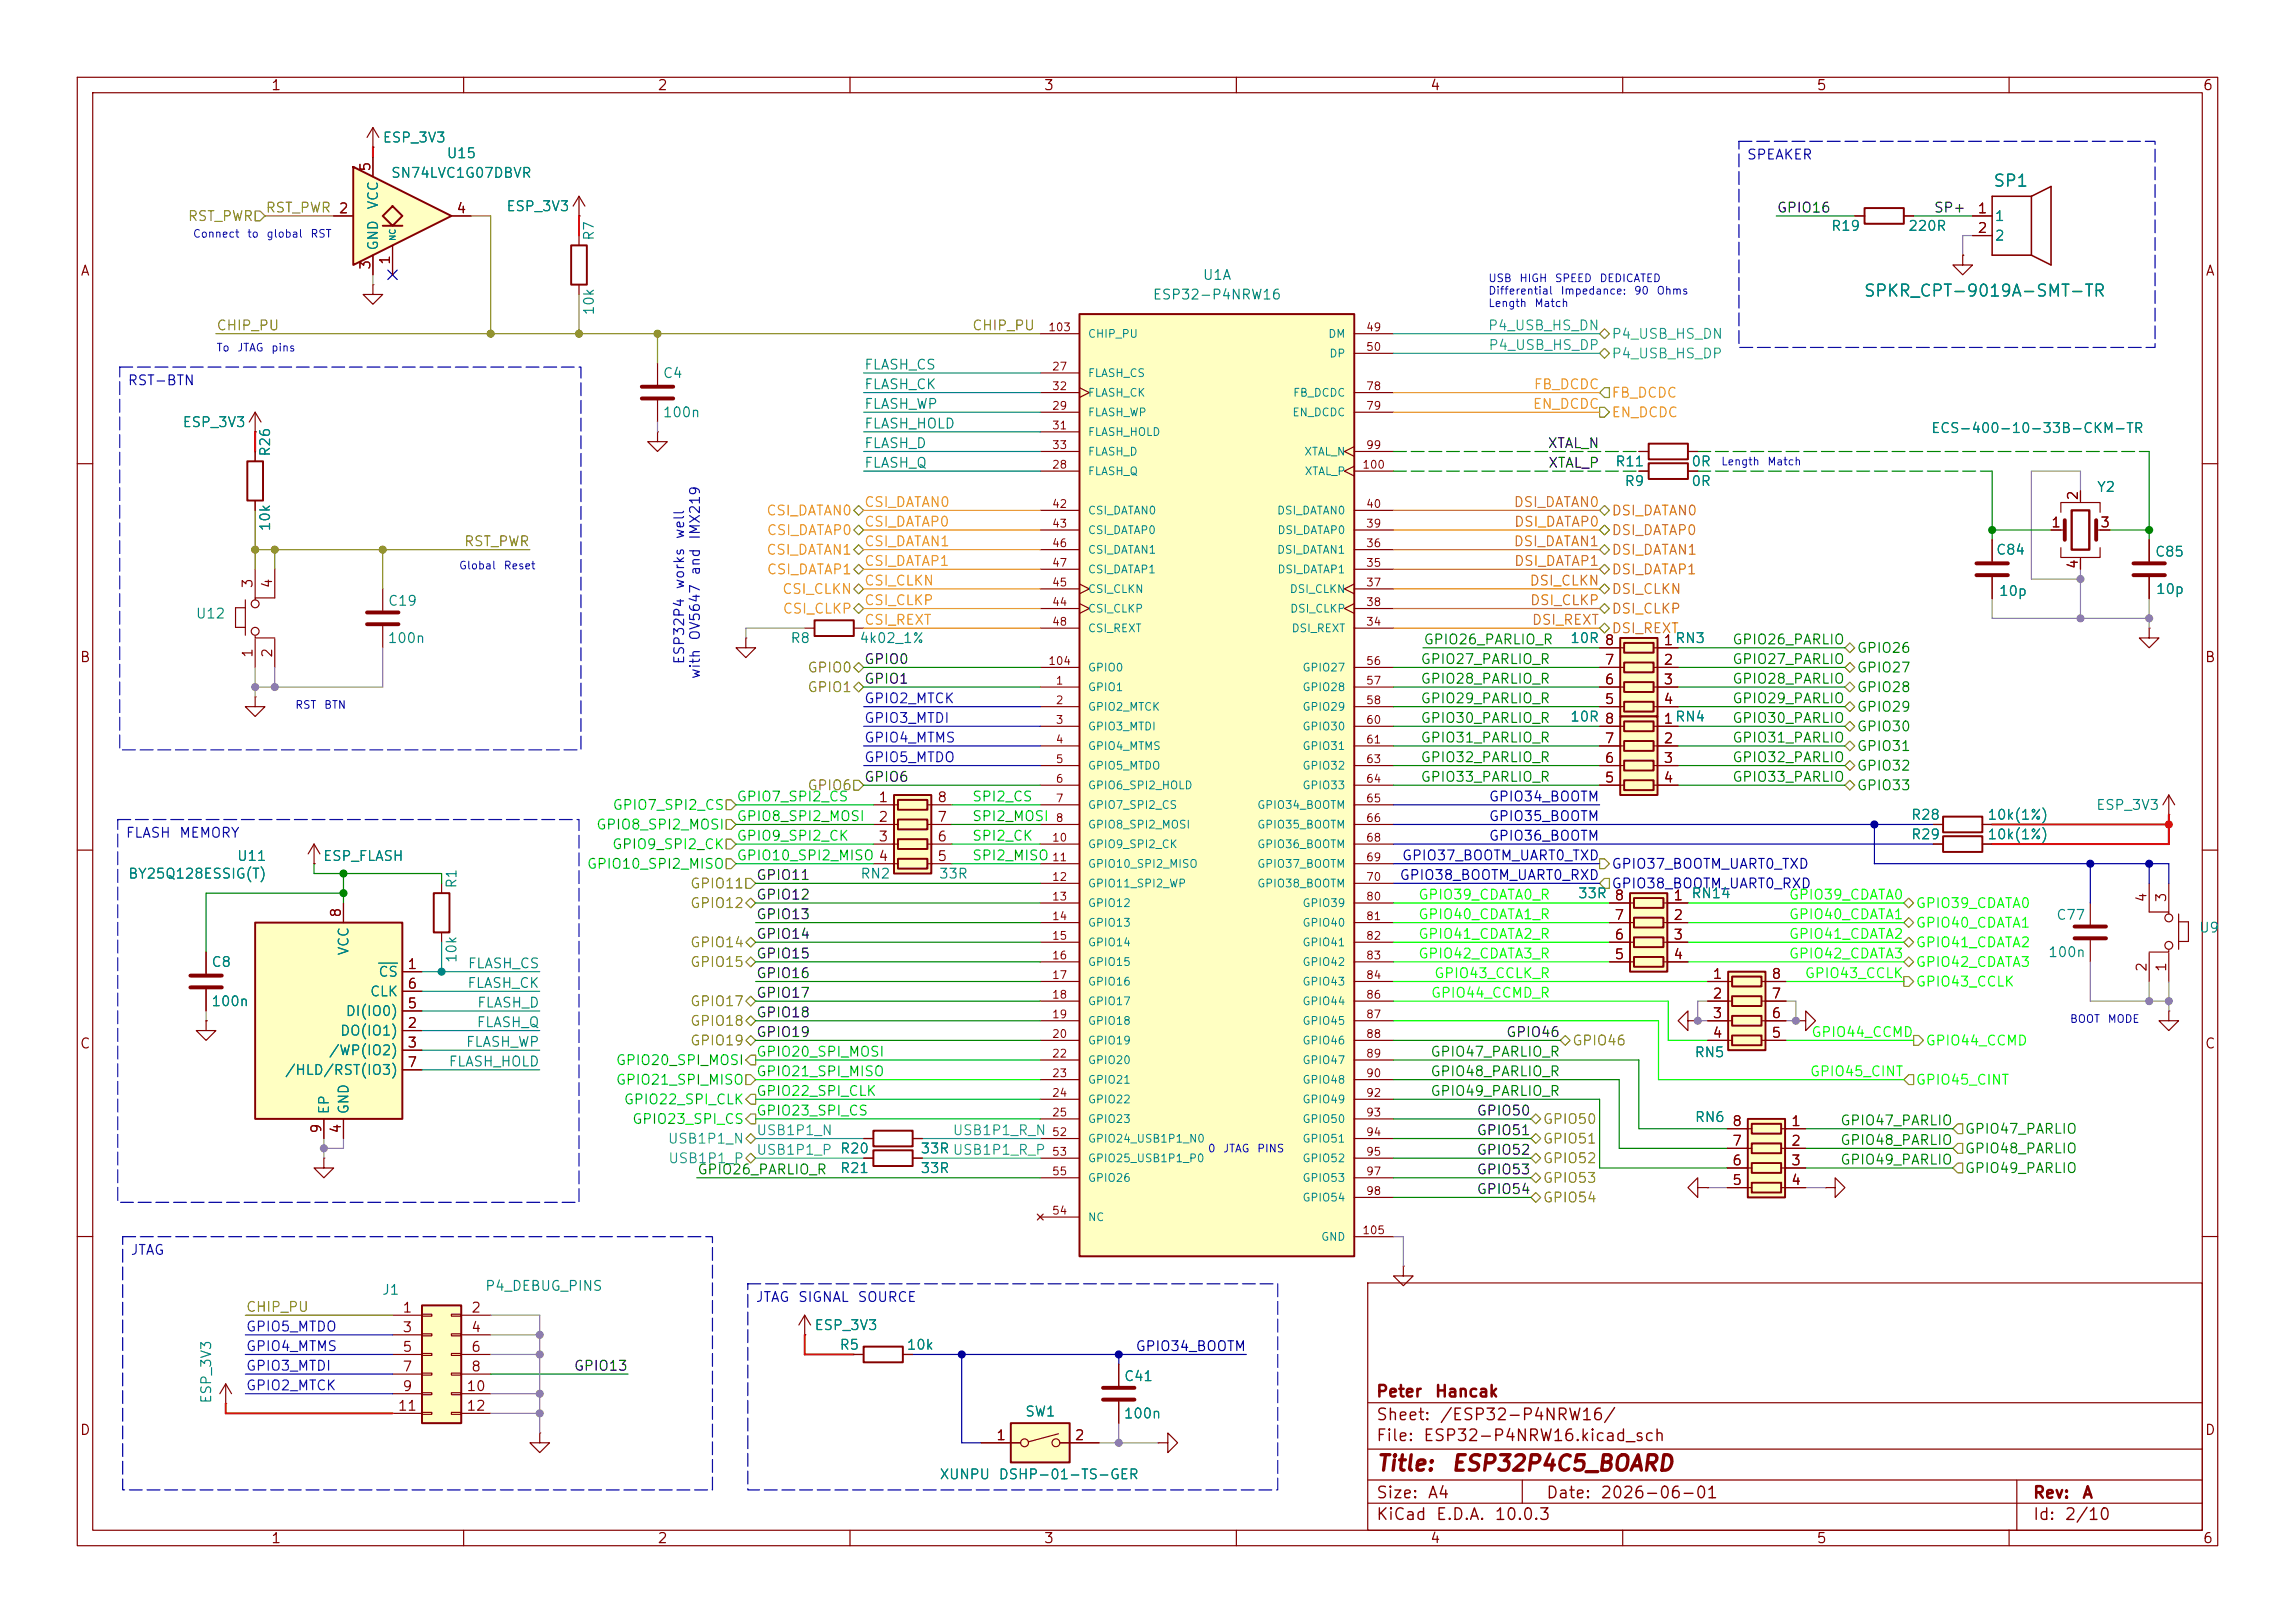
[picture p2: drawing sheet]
<svg xmlns="http://www.w3.org/2000/svg" width="297mm" height="210mm" viewBox="0 0 297 210" stroke-linecap="round" stroke-linejoin="round" font-family="sans-serif">
<defs><g id="words">
<g font-size="2" fill="#840000">
<text x="178" y="190.8">Title:</text>
<text x="187.7" y="190.8">ESP32P4C5_BOARD</text>
</g>
<g font-size="1.5" fill="#008484">
<text x="257.9" y="24.5">SP1</text>
<text x="241.1" y="38.8">SPKR_CPT-9019A-SMT-TR</text>
</g>
<g font-size="1.5" fill="#840000">
<text x="178" y="184.2">Sheet:</text>
<text x="178" y="181.2">Peter</text>
<text x="185.6" y="181.2">Hancak</text>
<text x="186.2" y="184.2">/ESP32-P4NRW16/</text>
<text x="178" y="186.9">File:</text>
<text x="184.1" y="186.9">ESP32-P4NRW16.kicad_sch</text>
<text x="178" y="197.1">KiCad</text>
<text x="178" y="194.3">Size:</text>
<text x="184.7" y="194.3">A4</text>
<text x="185.7" y="197.1">E.D.A.</text>
<text x="193.3" y="197.1">10.0.3</text>
<text x="200" y="194.3">Date:</text>
<text x="207" y="194.3">2026-06-01</text>
<text x="263" y="194.3">Rev:</text>
<text x="263" y="197.1">Id:</text>
<text x="267.1" y="197.1">2/10</text>
<text x="269.4" y="194.3">A</text>
</g>
<g font-size="1.3" fill="#840000">
<text x="35" y="12">1</text>
<text x="85" y="12">2</text>
<text x="135" y="12">3</text>
<text x="185" y="12">4</text>
<text x="235" y="12">5</text>
<text x="285" y="12">6</text>
<text x="48.2" y="22.3" transform="rotate(-90 48.2 22.3)">5</text>
<text x="43.7" y="27.9">2</text>
<text x="59" y="27.9">4</text>
<text x="255.8" y="27.9">1</text>
<text x="10.3" y="36">A</text>
<text x="48.2" y="35" transform="rotate(-90 48.2 35)">3</text>
<text x="50.8" y="34.4" transform="rotate(-90 50.8 34.4)">1</text>
<text x="255.8" y="30.5">2</text>
<text x="285.3" y="36">A</text>
<text x="269.2" y="64.8" transform="rotate(-90 269.2 64.8)">2</text>
<text x="265.4" y="68.6">1</text>
<text x="271.7" y="68.6">3</text>
<text x="33" y="76.2" transform="rotate(-90 33 76.2)">3</text>
<text x="35.5" y="76.2" transform="rotate(-90 35.5 76.2)">4</text>
<text x="269.2" y="73.7" transform="rotate(-90 269.2 73.7)">4</text>
<text x="215.2" y="83.8">1RN3</text>
<text x="10.3" y="86">B</text>
<text x="33" y="85.2" transform="rotate(-90 33 85.2)">1</text>
<text x="35.5" y="85.2" transform="rotate(-90 35.5 85.2)">2</text>
<text x="207.6" y="88.9">6</text>
<text x="207.6" y="86.3">7</text>
<text x="215.2" y="86.3">2</text>
<text x="215.2" y="88.9">3</text>
<text x="285.3" y="86">B</text>
<text x="207.6" y="91.4">5</text>
<text x="215.2" y="91.4">4</text>
<text x="215.2" y="94">1RN4</text>
<text x="207.6" y="101.6">5</text>
<text x="207.6" y="99">6</text>
<text x="207.6" y="96.5">7</text>
<text x="215.2" y="96.5">2</text>
<text x="215.2" y="99">3</text>
<text x="215.2" y="101.6">4</text>
<text x="113.6" y="104.1">1</text>
<text x="113.6" y="106.7">2</text>
<text x="121.2" y="106.7">7</text>
<text x="121.2" y="104.1">8</text>
<text x="113.6" y="109.2">3</text>
<text x="121.2" y="111.7">5</text>
<text x="121.2" y="109.2">6</text>
<text x="44.4" y="118.8" transform="rotate(-90 44.4 118.8)">8</text>
<text x="208.8" y="119.4">7</text>
<text x="216.5" y="116.8">1</text>
<text x="216.5" y="119.4">2</text>
<text x="278.1" y="116.9" transform="rotate(-90 278.1 116.9)">4</text>
<text x="280.6" y="116.9" transform="rotate(-90 280.6 116.9)">3</text>
<text x="52.6" y="125.7">1</text>
<text x="208.8" y="124.4">5</text>
<text x="208.8" y="121.9">6</text>
<text x="216.5" y="121.9">3</text>
<text x="216.5" y="124.4">4</text>
<text x="278.1" y="125.9" transform="rotate(-90 278.1 125.9)">2</text>
<text x="280.6" y="125.9" transform="rotate(-90 280.6 125.9)">1</text>
<text x="52.6" y="130.8">5</text>
<text x="52.6" y="128.2">6</text>
<text x="221.5" y="127">1</text>
<text x="221.5" y="129.5">2</text>
<text x="229.2" y="129.5">7</text>
<text x="229.2" y="127">8</text>
<text x="10.3" y="136">C</text>
<text x="52.6" y="133.3">2</text>
<text x="52.6" y="135.9">3</text>
<text x="221.5" y="132.1">3</text>
<text x="221.5" y="134.6">4</text>
<text x="229.2" y="134.6">5</text>
<text x="229.2" y="132.1">6</text>
<text x="285.3" y="136">C</text>
<text x="52.6" y="138.4">7</text>
<text x="41.9" y="146.8" transform="rotate(-90 41.9 146.8)">9</text>
<text x="44.4" y="146.8" transform="rotate(-90 44.4 146.8)">4</text>
<text x="224.1" y="148.6">7</text>
<text x="224.1" y="146">8</text>
<text x="231.7" y="146">1</text>
<text x="231.7" y="148.6">2</text>
<text x="224.1" y="153.6">5</text>
<text x="224.1" y="151.1">6</text>
<text x="231.7" y="151.1">3</text>
<text x="231.7" y="153.6">4</text>
<text x="52" y="170.2">1</text>
<text x="52" y="172.7">3</text>
<text x="60.9" y="170.2">2</text>
<text x="60.9" y="172.7">4</text>
<text x="52" y="175.2">5</text>
<text x="52" y="177.8">7</text>
<text x="60.9" y="175.2">6</text>
<text x="60.9" y="177.8">8</text>
<text x="10.3" y="186">D</text>
<text x="51.4" y="182.9">11</text>
<text x="52" y="180.3">9</text>
<text x="60.3" y="180.3">10</text>
<text x="60.3" y="182.9">12</text>
<text x="285.3" y="186">D</text>
<text x="128.8" y="186.7">1</text>
<text x="139" y="186.7">2</text>
<text x="35" y="200">1</text>
<text x="85" y="200">2</text>
<text x="135" y="200">3</text>
<text x="185" y="200">4</text>
<text x="235" y="200">5</text>
<text x="285" y="200">6</text>
</g>
<g font-size="1.3" fill="#008484">
<text x="49.4" y="18.8">ESP_3V3</text>
<text x="50.5" y="23.3">SN74LVC1G07DBVR</text>
<text x="57.7" y="20.8">U15</text>
<text x="49.2" y="27.2" transform="rotate(-90 49.2 27.2)">VCC</text>
<text x="65.4" y="27.6">ESP_3V3</text>
<text x="258.1" y="28.9">1</text>
<text x="49.2" y="32.5" transform="rotate(-90 49.2 32.5)">GND</text>
<text x="77.2" y="31.2" transform="rotate(-90 77.2 31.2)">R7</text>
<text x="236.9" y="30.2">R19</text>
<text x="246.9" y="30.2">220R</text>
<text x="258.1" y="31.5">2</text>
<text x="77.2" y="40.9" transform="rotate(-90 77.2 40.9)">10k</text>
<text x="149.1" y="39.1">ESP32-P4NRW16</text>
<text x="155.6" y="36.5">U1A</text>
<text x="85.7" y="49.2">C4</text>
<text x="111.8" y="53.2">FLASH_WP</text>
<text x="111.8" y="48.1">FLASH_CS</text>
<text x="111.8" y="50.7">FLASH_CK</text>
<text x="23.5" y="55.6">ESP_3V3</text>
<text x="35.3" y="59.2" transform="rotate(-90 35.3 59.2)">R26</text>
<text x="85.7" y="54.3">100n</text>
<text x="111.8" y="58.3">FLASH_D</text>
<text x="111.8" y="55.8">FLASH_HOLD</text>
<text x="249.8" y="56.3">ECS-400-10-33B-CKM-TR</text>
<text x="111.8" y="60.8">FLASH_Q</text>
<text x="209" y="60.7">R11</text>
<text x="210.2" y="63.2">R9</text>
<text x="218.8" y="63.2">0R</text>
<text x="218.8" y="60.7">0R</text>
<text x="271.3" y="64">Y2</text>
<text x="35.3" y="68.8" transform="rotate(-90 35.3 68.8)">10k</text>
<text x="258.2" y="72.1">C84</text>
<text x="258.6" y="77.4">10p</text>
<text x="278.8" y="72.3">C85</text>
<text x="278.9" y="77.2">10p</text>
<text x="25.2" y="80.3">U12</text>
<text x="50.1" y="83.5">100n</text>
<text x="50.1" y="78.7">C19</text>
<text x="102.2" y="83.5">R8</text>
<text x="111.1" y="83.5">4k02_1%</text>
<text x="203.1" y="83.5">10R 8</text>
<text x="203.1" y="93.7">10R 8</text>
<text x="247.2" y="106.4">R28</text>
<text x="257.1" y="106.4">10k(1%)</text>
<text x="271.2" y="105.1">ESP_3V3</text>
<text x="30.6" y="111.7">U11</text>
<text x="41.7" y="111.7">ESP_FLASH</text>
<text x="247.2" y="108.9">R29</text>
<text x="257.1" y="108.9">10k(1%)</text>
<text x="16.5" y="114">BY25Q128ESSIG(T)</text>
<text x="59.4" y="115.1" transform="rotate(-90 59.4 115.1)">R1</text>
<text x="111.3" y="114">RN2</text>
<text x="121.4" y="114">33R</text>
<text x="204.1" y="116.5">33R 8</text>
<text x="218.8" y="116.5">RN14</text>
<text x="266" y="119.3">C77</text>
<text x="27.3" y="125.4">C8</text>
<text x="45.4" y="123.7" transform="rotate(-90 45.4 123.7)">VCC</text>
<text x="59.4" y="124.7" transform="rotate(-90 59.4 124.7)">10k</text>
<text x="60.5" y="125.6">FLASH_CS</text>
<text x="265" y="124.2">100n</text>
<text x="284.5" y="121">U9</text>
<text x="27.3" y="130.5">100n</text>
<text x="44.6" y="131.8">DI(IO0)</text>
<text x="47.8" y="129.2">CLK</text>
<text x="48.9" y="126.7">CS</text>
<text x="60.4" y="128.1">FLASH_CK</text>
<text x="61.7" y="130.7">FLASH_D</text>
<text x="42.5" y="136.9">/WP(IO2)</text>
<text x="43.9" y="134.3">DO(IO1)</text>
<text x="60.2" y="135.8">FLASH_WP</text>
<text x="61.6" y="133.2">FLASH_Q</text>
<text x="219.2" y="137.1">RN5</text>
<text x="36.8" y="139.4">/HLD/RST(IO3)</text>
<text x="58" y="138.3">FLASH_HOLD</text>
<text x="42.9" y="144.3" transform="rotate(-90 42.9 144.3)">EP</text>
<text x="45.4" y="144.3" transform="rotate(-90 45.4 144.3)">GND</text>
<text x="108.6" y="149.6">R20</text>
<text x="119" y="149.6">33R USB1P1_R_P</text>
<text x="119" y="149.6">33R</text>
<text x="219.2" y="145.5">RN6</text>
<text x="108.6" y="152.1">R21</text>
<text x="119" y="152.1">33R</text>
<text x="49.4" y="167.8">J1</text>
<text x="62.7" y="167.3">P4_DEBUG_PINS</text>
<text x="105.3" y="172.4">ESP_3V3</text>
<text x="108.6" y="175">R5</text>
<text x="117.2" y="175">10k</text>
<text x="145.4" y="179">C41</text>
<text x="27.6" y="181.7" transform="rotate(-90 27.6 181.7)">ESP_3V3</text>
<text x="132.6" y="183.6">SW1</text>
<text x="145.3" y="183.9">100n</text>
<text x="121.5" y="191.7">XUNPU</text>
<text x="129.1" y="191.7">DSHP-01-TS-GER</text>
</g>
<g font-size="1.3" fill="#0000c2">
<text x="226" y="21">SPEAKER</text>
<text x="16.4" y="50.2">RST-BTN</text>
<text x="88.8" y="69.9" transform="rotate(-90 88.8 69.9)">well</text>
<text x="90.9" y="69.9" transform="rotate(-90 90.9 69.9)">IMX219</text>
<text x="88.8" y="76.4" transform="rotate(-90 88.8 76.4)">works</text>
<text x="90.9" y="74.5" transform="rotate(-90 90.9 74.5)">and</text>
<text x="90.9" y="83" transform="rotate(-90 90.9 83)">OV5647</text>
<text x="88.8" y="86" transform="rotate(-90 88.8 86)">ESP32P4</text>
<text x="90.9" y="88" transform="rotate(-90 90.9 88)">with</text>
<text x="16.2" y="108.7">FLASH</text>
<text x="23.1" y="108.7">MEMORY</text>
<text x="16.8" y="162.7">JTAG</text>
<text x="97.7" y="168.8">JTAG</text>
<text x="103.2" y="168.8">SIGNAL</text>
<text x="110.9" y="168.8">SOURCE</text>
</g>
<g font-size="1.3" fill="#848400">
<text x="24.2" y="28.9">RST_PWR</text>
<text x="34.3" y="27.8">RST_PWR 2</text>
<text x="27.9" y="43.1">CHIP_PU</text>
<text x="125.7" y="43.1">CHIP_PU</text>
<text x="60" y="71">RST_PWR</text>
<text x="104.4" y="87.3">GPIO0</text>
<text x="104.4" y="89.9">GPIO1</text>
<text x="104.4" y="102.6">GPIO6</text>
<text x="89.2" y="117.8">GPIO12</text>
<text x="89.2" y="115.3">GPIO11</text>
<text x="89.2" y="122.9">GPIO14</text>
<text x="89.2" y="125.4">GPIO15</text>
<text x="89.2" y="130.5">GPIO17</text>
<text x="89.2" y="133.1">GPIO18</text>
<text x="89.2" y="135.6">GPIO19</text>
<text x="203.4" y="135.6">GPIO46</text>
<text x="199.6" y="148.3">GPIO51</text>
<text x="199.6" y="145.8">GPIO50</text>
<text x="199.6" y="153.4">GPIO53</text>
<text x="199.6" y="155.9">GPIO54</text>
<text x="199.6" y="150.8">GPIO52</text>
<text x="31.7" y="170.1">CHIP_PU</text>
</g>
<g font-size="1.3">
<text x="229.9" y="27.8">GPIO16</text>
<text x="250.2" y="27.8">SP+</text>
<text x="200.2" y="58.3">XTAL_N</text>
<text x="200.3" y="60.8">XTAL_P</text>
<text x="111.8" y="88.8">GPIO1</text>
<text x="111.8" y="86.2">GPIO0</text>
<text x="111.8" y="101.5">GPIO6</text>
<text x="97.8" y="119.3">GPIO13</text>
<text x="97.8" y="116.7">GPIO12</text>
<text x="97.8" y="114.2">GPIO11</text>
<text x="97.8" y="124.3">GPIO15</text>
<text x="97.8" y="121.8">GPIO14</text>
<text x="97.8" y="126.9">GPIO16</text>
<text x="97.8" y="129.4">GPIO17</text>
<text x="97.8" y="132">GPIO18</text>
<text x="97.8" y="134.5">GPIO19</text>
<text x="194.8" y="134.5">GPIO46</text>
<text x="191" y="144.7">GPIO50</text>
<text x="191" y="147.2">GPIO51</text>
<text x="191" y="149.7">GPIO52</text>
<text x="191" y="154.8">GPIO54</text>
<text x="191" y="152.3">GPIO53</text>
<text x="74.2" y="177.7">GPIO13</text>
</g>
<g font-size="1.3" fill="#00c2c2">
<text x="192.5" y="43.1">P4_USB_HS_DN</text>
<text x="192.5" y="45.6">P4_USB_HS_DP</text>
<text x="208.5" y="46.7">P4_USB_HS_DP</text>
<text x="208.5" y="44.2">P4_USB_HS_DN</text>
<text x="86.3" y="148.3">USB1P1_N</text>
<text x="97.8" y="147.2">USB1P1_N</text>
<text x="97.8" y="149.7">USB1P1_P</text>
<text x="123.2" y="147.2">USB1P1_R_N</text>
<text x="86.4" y="150.8">USB1P1_P</text>
</g>
<g font-size="1.3" fill="#f90">
<text x="198.3" y="53.2">EN_DCDC</text>
<text x="198.4" y="50.7">FB_DCDC</text>
<text x="208.5" y="51.8">FB_DCDC</text>
<text x="208.5" y="54.3">EN_DCDC</text>
<text x="111.8" y="65.9">CSI_DATAN0</text>
<text x="99.1" y="67">CSI_DATAN0</text>
<text x="99.2" y="69.6">CSI_DATAP0</text>
<text x="111.8" y="71">CSI_DATAN1</text>
<text x="111.8" y="68.5">CSI_DATAP0</text>
<text x="99.1" y="72.1">CSI_DATAN1</text>
<text x="99.2" y="74.6">CSI_DATAP1</text>
<text x="101.1" y="77.2">CSI_CLKN</text>
<text x="111.8" y="76.1">CSI_CLKN</text>
<text x="111.8" y="73.5">CSI_DATAP1</text>
<text x="101.2" y="79.7">CSI_CLKP</text>
<text x="111.8" y="81.2">CSI_REXT</text>
<text x="111.8" y="78.6">CSI_CLKP</text>
</g>
<g font-size="1.3" fill="#c60">
<text x="195.8" y="65.9">DSI_DATAN0</text>
<text x="195.8" y="71">DSI_DATAN1</text>
<text x="195.9" y="68.5">DSI_DATAP0</text>
<text x="208.5" y="69.6">DSI_DATAP0</text>
<text x="208.5" y="67">DSI_DATAN0</text>
<text x="195.9" y="73.5">DSI_DATAP1</text>
<text x="197.9" y="76.1">DSI_CLKN</text>
<text x="208.5" y="74.6">DSI_DATAP1</text>
<text x="208.5" y="72.1">DSI_DATAN1</text>
<text x="208.5" y="77.2">DSI_CLKN</text>
<text x="197.9" y="78.6">DSI_CLKP</text>
<text x="198.2" y="81.2">DSI_REXT</text>
<text x="208.5" y="79.7">DSI_CLKP</text>
<text x="208.5" y="82.3">DSI_REXT</text>
</g>
<g font-size="1.3" fill="#008400">
<text x="184.1" y="83.7">GPIO26_PARLIO_R</text>
<text x="224.1" y="83.7">GPIO26_PARLIO</text>
<text x="183.8" y="88.8">GPIO28_PARLIO_R</text>
<text x="183.8" y="86.2">GPIO27_PARLIO_R</text>
<text x="224.1" y="86.2">GPIO27_PARLIO</text>
<text x="224.1" y="88.8">GPIO28_PARLIO</text>
<text x="240.2" y="89.9">GPIO28</text>
<text x="240.2" y="84.8">GPIO26</text>
<text x="240.2" y="87.3">GPIO27</text>
<text x="183.8" y="91.3">GPIO29_PARLIO_R</text>
<text x="183.8" y="93.9">GPIO30_PARLIO_R</text>
<text x="224.1" y="93.9">GPIO30_PARLIO</text>
<text x="224.1" y="91.3">GPIO29_PARLIO</text>
<text x="240.2" y="95">GPIO30</text>
<text x="240.2" y="92.4">GPIO29</text>
<text x="183.8" y="96.4">GPIO31_PARLIO_R</text>
<text x="183.8" y="98.9">GPIO32_PARLIO_R</text>
<text x="183.8" y="101.5">GPIO33_PARLIO_R</text>
<text x="224.1" y="98.9">GPIO32_PARLIO</text>
<text x="224.1" y="101.5">GPIO33_PARLIO</text>
<text x="224.1" y="96.4">GPIO31_PARLIO</text>
<text x="240.2" y="100">GPIO32</text>
<text x="240.2" y="97.5">GPIO31</text>
<text x="240.2" y="102.6">GPIO33</text>
<text x="185" y="137">GPIO47_PARLIO_R</text>
<text x="185" y="142.1">GPIO49_PARLIO_R</text>
<text x="185" y="139.6">GPIO48_PARLIO_R</text>
<text x="238.1" y="148.5">GPIO48_PARLIO</text>
<text x="238.1" y="145.9">GPIO47_PARLIO</text>
<text x="254.2" y="147">GPIO47_PARLIO</text>
<text x="254.2" y="149.6">GPIO48_PARLIO</text>
<text x="90.2" y="152.3">GPIO26_PARLIO_R</text>
<text x="238.1" y="151">GPIO49_PARLIO</text>
<text x="254.2" y="152.1">GPIO49_PARLIO</text>
</g>
<g font-size="1.3" fill="#00f">
<text x="111.8" y="93.9">GPIO3_MTDI</text>
<text x="111.8" y="91.3">GPIO2_MTCK</text>
<text x="111.8" y="96.4">GPIO4_MTMS</text>
<text x="111.8" y="98.9">GPIO5_MTDO</text>
<text x="31.7" y="172.6">GPIO5_MTDO</text>
<text x="31.7" y="177.7">GPIO3_MTDI</text>
<text x="31.7" y="175.1">GPIO4_MTMS</text>
<text x="31.7" y="180.2">GPIO2_MTCK</text>
</g>
<g font-size="1.3" fill="#00c200">
<text x="77.1" y="107.7">GPIO8_SPI2_MOSI</text>
<text x="79.2" y="105.1">GPIO7_SPI2_CS</text>
<text x="95.2" y="106.6">GPIO8_SPI2_MOSI</text>
<text x="95.2" y="104">GPIO7_SPI2_CS</text>
<text x="125.7" y="104">SPI2_CS</text>
<text x="125.7" y="106.6">SPI2_MOSI</text>
<text x="75.9" y="112.7">GPIO10_SPI2_MISO</text>
<text x="79.1" y="110.2">GPIO9_SPI2_CK</text>
<text x="95.2" y="111.6">GPIO10_SPI2_MISO 4</text>
<text x="95.2" y="109.1">GPIO9_SPI2_CK</text>
<text x="125.7" y="109.1">SPI2_CK</text>
<text x="125.7" y="111.6">SPI2_MISO</text>
<text x="97.8" y="137">GPIO20_SPI_MOSI</text>
<text x="79.6" y="140.7">GPIO21_SPI_MISO</text>
<text x="79.6" y="138.1">GPIO20_SPI_MOSI</text>
<text x="80.6" y="143.2">GPIO22_SPI_CLK</text>
<text x="97.8" y="142.1">GPIO22_SPI_CLK</text>
<text x="97.8" y="139.6">GPIO21_SPI_MISO</text>
<text x="81.7" y="145.8">GPIO23_SPI_CS</text>
<text x="97.8" y="144.7">GPIO23_SPI_CS</text>
</g>
<g font-size="1.3" fill="#000084">
<text x="192.6" y="106.6">GPIO35_BOOTM</text>
<text x="192.6" y="104">GPIO34_BOOTM</text>
<text x="181.3" y="111.6">GPIO37_BOOTM_UART0_TXD</text>
<text x="192.6" y="109.1">GPIO36_BOOTM</text>
<text x="208.5" y="112.7">GPIO37_BOOTM_UART0_TXD</text>
<text x="181" y="114.2">GPIO38_BOOTM_UART0_RXD</text>
<text x="208.5" y="115.3">GPIO38_BOOTM_UART0_RXD</text>
<text x="146.9" y="175.1">GPIO34_BOOTM</text>
</g>
<g font-size="1.3" fill="#0f0">
<text x="183.5" y="116.7">GPIO39_CDATA0_R</text>
<text x="183.5" y="119.3">GPIO40_CDATA1_R</text>
<text x="231.4" y="116.7">GPIO39_CDATA0</text>
<text x="231.4" y="119.3">GPIO40_CDATA1</text>
<text x="247.8" y="117.8">GPIO39_CDATA0</text>
<text x="183.5" y="121.8">GPIO41_CDATA2_R</text>
<text x="183.5" y="124.3">GPIO42_CDATA3_R</text>
<text x="231.4" y="121.8">GPIO41_CDATA2</text>
<text x="231.4" y="124.3">GPIO42_CDATA3</text>
<text x="247.8" y="120.4">GPIO40_CDATA1</text>
<text x="247.8" y="122.9">GPIO41_CDATA2</text>
<text x="247.8" y="125.4">GPIO42_CDATA3</text>
<text x="185.1" y="129.4">GPIO44_CCMD_R</text>
<text x="185.5" y="126.9">GPIO43_CCLK_R</text>
<text x="233.5" y="126.9">GPIO43_CCLK</text>
<text x="247.8" y="128">GPIO43_CCLK</text>
<text x="234.3" y="134.5">GPIO44_CCMD</text>
<text x="249.1" y="135.6">GPIO44_CCMD</text>
<text x="234.1" y="139.6">GPIO45_CINT</text>
<text x="247.8" y="140.7">GPIO45_CINT</text>
</g>
<g font-size="1" fill="#0000c2">
<text x="24.9" y="31">Connect</text>
<text x="31.9" y="31">to</text>
<text x="34.4" y="31">global</text>
<text x="40.1" y="31">RST</text>
<text x="192.5" y="36.8">USB</text>
<text x="192.5" y="38.4">Differential</text>
<text x="192.5" y="40">Length</text>
<text x="196.6" y="36.8">HIGH</text>
<text x="198.5" y="40">Match</text>
<text x="201.1" y="36.8">SPEED</text>
<text x="201.9" y="38.4">Impedance:</text>
<text x="206.9" y="36.8">DEDICATED</text>
<text x="211.4" y="38.4">90</text>
<text x="214.3" y="38.4">Ohms</text>
<text x="27.9" y="45.7">To</text>
<text x="30.6" y="45.7">JTAG</text>
<text x="35" y="45.7">pins</text>
<text x="222.7" y="60.5">Length</text>
<text x="228.6" y="60.5">Match</text>
<text x="59.3" y="73.9">Global</text>
<text x="65.1" y="73.9">Reset</text>
<text x="38.1" y="92">RST</text>
<text x="41.9" y="92">BTN</text>
<text x="267.8" y="132.6">BOOT</text>
<text x="272.7" y="132.6">MODE</text>
<text x="156.2" y="149.4">0</text>
<text x="158.2" y="149.4">JTAG</text>
<text x="162.6" y="149.4">PINS</text>
</g>
<g font-size="1" fill="#840000">
<text x="135.6" y="43.1">103</text>
<text x="176.7" y="43.1">49</text>
<text x="176.7" y="45.6">50</text>
<text x="136.1" y="48.2">27</text>
<text x="136.1" y="53.3">29</text>
<text x="136.1" y="50.7">32</text>
<text x="176.7" y="50.7">78</text>
<text x="176.7" y="53.3">79</text>
<text x="136.1" y="55.8">31</text>
<text x="136.1" y="58.3">33</text>
<text x="176.7" y="58.3">99</text>
<text x="136.1" y="60.9">28</text>
<text x="136.1" y="66">42</text>
<text x="176.2" y="60.9">100</text>
<text x="176.7" y="66">40</text>
<text x="136.1" y="68.5">43</text>
<text x="136.1" y="71">46</text>
<text x="176.7" y="71">36</text>
<text x="176.7" y="68.5">39</text>
<text x="136.1" y="76.1">45</text>
<text x="136.1" y="73.6">47</text>
<text x="176.7" y="73.6">35</text>
<text x="176.7" y="76.1">37</text>
<text x="136.1" y="78.7">44</text>
<text x="136.1" y="81.2">48</text>
<text x="176.7" y="81.2">34</text>
<text x="176.7" y="78.7">38</text>
<text x="135.6" y="86.3">104</text>
<text x="136.5" y="88.8">1</text>
<text x="176.7" y="86.3">56</text>
<text x="176.7" y="88.8">57</text>
<text x="136.5" y="91.4">2</text>
<text x="136.5" y="93.9">3</text>
<text x="176.7" y="91.4">58</text>
<text x="176.7" y="93.9">60</text>
<text x="136.5" y="96.4">4</text>
<text x="136.5" y="99">5</text>
<text x="136.5" y="101.5">6</text>
<text x="176.7" y="96.4">61</text>
<text x="176.7" y="99">63</text>
<text x="176.7" y="101.5">64</text>
<text x="136.5" y="104.1">7</text>
<text x="136.5" y="106.6">8</text>
<text x="176.7" y="104.1">65</text>
<text x="176.7" y="106.6">66</text>
<text x="136.1" y="109.1">10</text>
<text x="136.1" y="111.7">11</text>
<text x="176.7" y="109.1">68</text>
<text x="176.7" y="111.7">69</text>
<text x="136.1" y="114.2">12</text>
<text x="136.1" y="116.8">13</text>
<text x="136.1" y="119.3">14</text>
<text x="176.7" y="114.2">70</text>
<text x="176.7" y="116.8">80</text>
<text x="176.7" y="119.3">81</text>
<text x="136.1" y="121.8">15</text>
<text x="136.1" y="124.4">16</text>
<text x="176.7" y="121.8">82</text>
<text x="176.7" y="124.4">83</text>
<text x="136.1" y="126.9">17</text>
<text x="136.1" y="129.5">18</text>
<text x="176.7" y="126.9">84</text>
<text x="176.7" y="129.5">86</text>
<text x="136.1" y="132">19</text>
<text x="136.1" y="134.5">20</text>
<text x="136.1" y="137.1">22</text>
<text x="176.7" y="132">87</text>
<text x="176.7" y="134.5">88</text>
<text x="176.7" y="137.1">89</text>
<text x="136.1" y="139.6">23</text>
<text x="136.1" y="142.2">24</text>
<text x="176.7" y="139.6">90</text>
<text x="176.7" y="142.2">92</text>
<text x="136.1" y="144.7">25</text>
<text x="136.1" y="147.2">52</text>
<text x="136.1" y="149.8">53</text>
<text x="176.7" y="144.7">93</text>
<text x="176.7" y="147.2">94</text>
<text x="176.7" y="149.8">95</text>
<text x="136.1" y="152.3">55</text>
<text x="176.7" y="152.3">97</text>
<text x="176.7" y="154.9">98</text>
<text x="136.1" y="157.4">54</text>
<text x="176.2" y="159.9">105</text>
</g>
<g font-size="1" fill="#008484">
<text x="140.7" y="44">CHIP_PU</text>
<text x="171.8" y="44">DM</text>
<text x="172" y="46.5">DP</text>
<text x="140.7" y="49">FLASH_CS</text>
<text x="140.7" y="51.6">FLASH_CK</text>
<text x="167.3" y="51.6">FB_DCDC</text>
<text x="140.7" y="54.1">FLASH_WP</text>
<text x="140.7" y="56.7">FLASH_HOLD</text>
<text x="140.7" y="59.2">FLASH_D</text>
<text x="167.2" y="54.1">EN_DCDC</text>
<text x="168.7" y="59.2">XTAL_N</text>
<text x="140.7" y="61.7">FLASH_Q</text>
<text x="168.8" y="61.7">XTAL_P</text>
<text x="140.7" y="66.8">CSI_DATAN0</text>
<text x="140.7" y="69.4">CSI_DATAP0</text>
<text x="140.7" y="71.9">CSI_DATAN1</text>
<text x="165.2" y="71.9">DSI_DATAN1</text>
<text x="165.2" y="66.8">DSI_DATAN0</text>
<text x="165.2" y="69.4">DSI_DATAP0</text>
<text x="140.7" y="77">CSI_CLKN</text>
<text x="140.7" y="74.4">CSI_DATAP1</text>
<text x="165.2" y="74.4">DSI_DATAP1</text>
<text x="166.8" y="77">DSI_CLKN</text>
<text x="140.7" y="79.5">CSI_CLKP</text>
<text x="140.7" y="82.1">CSI_REXT</text>
<text x="166.9" y="79.5">DSI_CLKP</text>
<text x="167.1" y="82.1">DSI_REXT</text>
<text x="140.7" y="89.7">GPIO1</text>
<text x="140.7" y="87.1">GPIO0</text>
<text x="168.5" y="87.1">GPIO27</text>
<text x="168.5" y="89.7">GPIO28</text>
<text x="140.7" y="92.2">GPIO2_MTCK</text>
<text x="140.7" y="94.8">GPIO3_MTDI</text>
<text x="168.5" y="92.2">GPIO29</text>
<text x="168.5" y="94.8">GPIO30</text>
<text x="140.7" y="97.3">GPIO4_MTMS</text>
<text x="140.7" y="99.8">GPIO5_MTDO</text>
<text x="168.5" y="97.3">GPIO31</text>
<text x="168.5" y="99.8">GPIO32</text>
<text x="140.7" y="102.4">GPIO6_SPI2_HOLD</text>
<text x="140.7" y="104.9">GPIO7_SPI2_CS</text>
<text x="140.7" y="107.5">GPIO8_SPI2_MOSI</text>
<text x="162.6" y="104.9">GPIO34_BOOTM</text>
<text x="162.6" y="107.5">GPIO35_BOOTM</text>
<text x="168.5" y="102.4">GPIO33</text>
<text x="140.7" y="110">GPIO9_SPI2_CK</text>
<text x="140.7" y="112.5">GPIO10_SPI2_MISO</text>
<text x="162.6" y="110">GPIO36_BOOTM</text>
<text x="162.6" y="112.5">GPIO37_BOOTM</text>
<text x="140.7" y="115.1">GPIO11_SPI2_WP</text>
<text x="140.7" y="117.6">GPIO12</text>
<text x="162.6" y="115.1">GPIO38_BOOTM</text>
<text x="168.5" y="117.6">GPIO39</text>
<text x="140.7" y="120.2">GPIO13</text>
<text x="140.7" y="122.7">GPIO14</text>
<text x="140.7" y="125.2">GPIO15</text>
<text x="168.5" y="120.2">GPIO40</text>
<text x="168.5" y="122.7">GPIO41</text>
<text x="168.5" y="125.2">GPIO42</text>
<text x="140.7" y="127.8">GPIO16</text>
<text x="140.7" y="130.3">GPIO17</text>
<text x="168.5" y="127.8">GPIO43</text>
<text x="168.5" y="130.3">GPIO44</text>
<text x="140.7" y="132.9">GPIO18</text>
<text x="140.7" y="135.4">GPIO19</text>
<text x="140.7" y="137.9">GPIO20</text>
<text x="168.5" y="132.9">GPIO45</text>
<text x="168.5" y="135.4">GPIO46</text>
<text x="168.5" y="137.9">GPIO47</text>
<text x="140.7" y="140.5">GPIO21</text>
<text x="140.7" y="143">GPIO22</text>
<text x="168.5" y="140.5">GPIO48</text>
<text x="168.5" y="143">GPIO49</text>
<text x="140.7" y="145.6">GPIO23</text>
<text x="140.7" y="148.1">GPIO24_USB1P1_N0</text>
<text x="168.5" y="145.6">GPIO50</text>
<text x="168.5" y="148.1">GPIO51</text>
<text x="140.7" y="150.6">GPIO25_USB1P1_P0</text>
<text x="140.7" y="153.2">GPIO26</text>
<text x="168.5" y="150.6">GPIO52</text>
<text x="168.5" y="153.2">GPIO53</text>
<text x="168.5" y="155.7">GPIO54</text>
<text x="140.7" y="158.3">NC</text>
<text x="170.9" y="160.8">GND</text>
</g>
<text font-size=".8" fill="#008484" x="51.4" y="31.2" transform="rotate(-90 51.4 31.2)">NC</text>
</g></defs>
<path d="M0 0h297v210h-297z" fill="#fff" stroke="#fff" stroke-width=".13"/>
<g fill="none" stroke="#840000" stroke-width=".15">
<path d="M10 10h277v190h-277zM12 12h273v186h-273zM60 10v2M110 10v2M160 10v2M210 10v2M260 10v2M10 60h2M285 60h2M10 110h2M285 110h2M10 160h2"/>
<path d="M177 166h108v32h-108zM285 160h2M60 198v2M110 198v2M160 198v2M177 194.5h108M177 191.5h108M177 187.5h108M177 181.5h108M197 191.5v3M210 198v2M260 198v2"/>
<path d="M261 191.5v6.5"/>
</g>
<path d="M130.8 184.2h7.6v5h-7.6z" fill="#ffffc2"/>
<g fill="none" stroke="#840000" stroke-width=".15">
<path d="M48.3 36.8v1.3h-1.3l1.3 1.3 1.2-1.3h-1.2M48.3 36.8h.1M232.4 132.1h1.3v1.3l1.2-1.3-1.2-1.3v1.3M232.4 132.1h.1M236.2 153.7h1.3v1.2l1.3-1.2-1.3-1.3v1.3M236.2 153.7h.1M127 186.7h5.1M137 185.5l-3.9 1.1M137.2 186.7h5"/>
<circle cx="132.6" cy="186.7" r=".51"/>
<circle cx="136.7" cy="186.7" r=".51"/>
</g>
<path d="M130.8 184.2h7.6v5h-7.6z" fill="none" stroke="#840000" stroke-width=".25"/>
<path d="M45.7 21.6l12.7 6.3-12.7 6.4z" fill="#ffffc2"/>
<path d="M49.5 29.2h2.6" fill="none" stroke="#ffffc2" stroke-width=".13"/>
<path d="M49.5 27.9l1.3-1.2 1.3 1.2-1.3 1.3z" fill="#ffffc2"/>
<path d="M45.7 21.6l12.7 6.3-12.7 6.4zM49.5 27.9l1.3-1.2 1.3 1.2-1.3 1.3zM49.5 29.2h2.6" fill="none" stroke="#840000" stroke-width=".25"/>
<g fill="none" stroke="#840000" stroke-width=".15">
<path d="M48.3 19.1h.1M48.3 16.5v2.6M48.3 16.5l-.8 1.3M48.3 16.5l.7 1.3M43.2 27.9h2.5M48.3 20.3v2.6M48.3 33v2.6M50.8 31.8v3.8M58.4 27.9h2.6M74.9 27.9h.1M74.9 25.4l.8 1.3M74.9 25.4l-.7 1.3"/>
<path d="M74.9 25.4v2.5M85.1 55.9v1.3h1.3l-1.3 1.2-1.3-1.2h1.3M85.1 55.9h.1M85.1 47v2.8M85.1 51.8v2.8M29.2 179.1l.8 1.2M29.2 179.1l-.8 1.2M29.2 179.1v2.5M29.2 181.6h.1M69.8 185.4v1.3h1.3l-1.3 1.3-1.2-1.3h1.2M69.8 185.4h.1"/>
</g>
<path d="M83.1 50h4M83.1 51.6h4" fill="none" stroke="#840000" stroke-width=".51"/>
<path d="M54.6 168.9h5.1v15.3h-5.1z" fill="#ffffc2"/>
<path d="M32 59.7h2v5.1h-2zM105.4 80.3h5.1v2h-5.1zM251.5 108.2h5v2h-5zM54.6 168.9h5.1v15.3h-5.1z" fill="none" stroke="#840000" stroke-width=".25"/>
<g fill="none" stroke="#840000" stroke-width=".15">
<path d="M33 55.9h.1M33 53.3l.8 1.3M33 53.3l-.7 1.3M33 53.3v2.6M33 58.4v1.3M31.7 77.6v4.6M31.7 78.6h-1.2v2.6h1.2M33 64.8v1.2M33 73.7v3.7M35.6 73.7v3.7h-2.6v.2M49.5 76.2v2.8M33 82.3v.3h2.6"/>
<path d="M33 90.2v1.2h1.3l-1.3 1.3-1.3-1.3h1.3M33 90.2h.1M33 82.7v3.7M35.6 82.7v3.7M49.5 81v2.8M104.1 81.3h1.3M110.5 81.3h1.3M250.2 109.2h1.3M256.5 109.2h1.3M270.5 116.8v2.8M278.1 118h2.6v.3M278.1 114.3v3.7"/>
<path d="M280.7 114.3v3.7M281.9 118.3v4.5M281.9 119.3h1.3v2.5h-1.3M270.5 121.7v2.8M278.1 123.3v3.7M280.7 122.9v.3h-2.6M280.7 130.8v1.3h-1.3l1.3 1.3 1.2-1.3h-1.2M280.7 130.8h.1M280.7 123.3v3.7M50.8 170.2h3.8M50.8 172.7h3.8M50.8 175.3h3.8"/>
<path d="M50.8 177.8h3.8M54.6 170.1h1.3v.2h-1.3zM54.6 172.6h1.3v.2h-1.3zM54.6 175.1h1.3v.3h-1.3zM54.6 177.7h1.3v.2h-1.3zM58.4 170.1h1.3v.2h-1.3zM58.4 172.6h1.3v.2h-1.3zM58.4 175.1h1.3v.3h-1.3zM58.4 177.7h1.3v.2h-1.3zM59.7 170.2h3.8M59.7 172.7h3.8M59.7 175.3h3.8"/>
<path d="M59.7 177.8h3.8M50.8 180.3h3.8M50.8 182.9h3.8M54.6 180.2h1.3v.3h-1.3zM54.6 182.8h1.3v.2h-1.3zM58.4 180.2h1.3v.3h-1.3zM58.4 182.8h1.3v.2h-1.3zM59.7 180.3h3.8M59.7 182.9h3.8"/>
<circle cx="33" cy="78.1" r=".51"/>
<circle cx="33" cy="81.7" r=".51"/>
<circle cx="280.7" cy="118.8" r=".51"/>
<circle cx="280.7" cy="122.3" r=".51"/>
</g>
<path d="M47.5 79.2h4.1M47.5 80.8h4.1M268.5 119.9h4M268.5 121.4h4" fill="none" stroke="#840000" stroke-width=".51"/>
<path d="M226.2 144.8h4.8v10.1h-4.8z" fill="#ffffc2"/>
<path d="M241.3 26.9h5.1v2.1h-5.1zM213.4 59.9h5v2.1h-5zM226.2 144.8h4.8v10.1h-4.8zM226.7 145.4h3.8v1.3h-3.8zM226.7 148h3.8v1.2h-3.8zM226.7 150.5h3.8v1.3h-3.8zM226.7 153h3.8v1.3h-3.8z" fill="none" stroke="#840000" stroke-width=".25"/>
<g fill="none" stroke="#840000" stroke-width=".15">
<path d="M240 27.9h1.3M246.4 27.9h1.2M254 33v1.3h-1.3l1.3 1.3 1.3-1.3h-1.3M254 33h.1M255.3 27.9h2.5M255.3 30.5h2.5M212.1 61h1.3M218.4 61h1.3M265.4 68.6h1.8M266.7 66.3v-1.3h5.1v1.3M266.7 70.9v1.2h5.1v-1.2M269.2 63.5v1.5"/>
<path d="M269.2 72.1v1.6M271.3 68.6h1.7M96.5 82.6v1.2h-1.3l1.3 1.3 1.3-1.3h-1.3M96.5 82.6h.1M223.5 146.1h3.2M223.5 148.6h3.2M223.5 151.1h3.2M223.5 153.7h3.2M230.5 146.1h3.2M230.5 148.6h3.2M230.5 151.1h3.2M230.5 153.7h3.2"/>
</g>
<path d="M267.2 67.3v2.6M271.3 67.3v2.6" fill="none" stroke="#840000" stroke-width=".51"/>
<path d="M268.1 66h2.3v5.1h-2.3z" fill="none" stroke="#840000" stroke-width=".3"/>
<path d="M262.9 25.4h-5.1v7.6h5.1M262.9 25.4l2.5-1.3v10.2l-2.5-1.3M262.9 25.4v7.6" fill="none" stroke="#840000" stroke-width=".2"/>
<path d="M209.7 82.6h4.8v10.1h-4.8z" fill="#ffffc2"/>
<path d="M209.7 82.6h4.8v10.1h-4.8zM210.2 83.2h3.8v1.3h-3.8zM210.2 85.7h3.8v1.3h-3.8zM210.2 88.3h3.8v1.2h-3.8zM210.2 90.8h3.8v1.3h-3.8z" fill="none" stroke="#840000" stroke-width=".25"/>
<path d="M207 83.8h3.2M207 86.4h3.2M207 88.9h3.2M207 91.4h3.2M214 83.8h3.2M214 86.4h3.2M214 88.9h3.2M214 91.4h3.2" fill="none" stroke="#840000" stroke-width=".15"/>
<path d="M209.7 92.7h4.8v10.2h-4.8z" fill="#ffffc2"/>
<path d="M213.4 57.4h5v2h-5zM209.7 92.7h4.8v10.2h-4.8zM210.2 93.3h3.8v1.3h-3.8zM210.2 95.9h3.8v1.3h-3.8zM210.2 98.4h3.8v1.3h-3.8zM210.2 101h3.8v1.2h-3.8zM251.5 105.7h5v2h-5z" fill="none" stroke="#840000" stroke-width=".25"/>
<g fill="none" stroke="#840000" stroke-width=".15">
<path d="M212.1 58.4h1.3M218.4 58.4h1.3M278.1 69.9v2.7M278.1 74.7v2.8M207 94h3.2M207 96.5h3.2M207 99.1h3.2M214 94h3.2M214 96.5h3.2M214 99.1h3.2M278.1 81.3v1.3h-1.2l1.2 1.2 1.3-1.2h-1.3M278.1 81.3h.1"/>
<path d="M207 101.6h3.2M214 101.6h3.2M250.2 106.7h1.3M256.5 106.7h1.3M280.7 105.4h.1M280.7 102.9l.7 1.2M280.7 102.9l-.8 1.2M280.7 102.9v2.5"/>
</g>
<path d="M276.1 72.9h4.1M276.1 74.4h4.1" fill="none" stroke="#840000" stroke-width=".51"/>
<path d="M139.7 40.6h35.6v122h-35.6z" fill="#ffffc2"/>
<path d="M139.7 40.6h35.6v122h-35.6z" fill="none" stroke="#840000" stroke-width=".25"/>
<g fill="none" stroke="#840000" stroke-width=".15">
<path d="M134.6 48.3h5.1M134.6 53.3h5.1M134.6 55.9h5.1M134.6 50.8h5.1M134.6 58.4h5.1M134.6 43.2h5.1M139.7 50.2l1.3 .6-1.3 .6M175.3 57.8l-1.3 .6 1.3 .7M175.3 53.3h5M175.3 50.8h5M175.3 58.4h5M175.3 43.2h5"/>
<path d="M175.3 45.7h5M134.6 61h5.1M134.6 73.7h5.1M134.6 71.1h5.1M134.6 76.2h5.1M134.6 78.7h5.1M134.6 68.6h5.1M134.6 66h5.1M139.7 78.1l1.3 .6-1.3 .7M139.7 75.6l1.3 .6-1.3 .6M175.3 75.6l-1.3 .6 1.3 .6M175.3 78.1l-1.3 .6 1.3 .7"/>
<path d="M175.3 60.3l-1.3 .7 1.3 .6M175.3 61h5M175.3 73.7h5M175.3 71.1h5M175.3 76.2h5M175.3 78.7h5M175.3 68.6h5M175.3 66h5M134.6 88.9h5.1M134.6 91.4h5.1M134.6 94h5.1M134.6 96.5h5.1"/>
<path d="M134.6 99.1h5.1M134.6 81.3h5.1M134.6 86.4h5.1M175.3 88.9h5M175.3 91.4h5M175.3 94h5M175.3 96.5h5M175.3 99.1h5M175.3 81.3h5M175.3 86.4h5M134.6 101.6h5.1M134.6 104.1h5.1"/>
<path d="M134.6 106.7h5.1M134.6 109.2h5.1M134.6 111.8h5.1M134.6 114.3h5.1M134.6 116.8h5.1M134.6 119.4h5.1M175.3 101.6h5M175.3 104.1h5M175.3 106.7h5M175.3 109.2h5M175.3 111.8h5M175.3 114.3h5"/>
<path d="M175.3 116.8h5M175.3 119.4h5M134.6 121.9h5.1M134.6 124.5h5.1M134.6 127h5.1M134.6 129.5h5.1M134.6 132.1h5.1M134.6 134.6h5.1M134.6 137.2h5.1M134.6 139.7h5.1M175.3 121.9h5M175.3 124.5h5"/>
<path d="M175.3 127h5M175.3 129.5h5M175.3 132.1h5M175.3 134.6h5M175.3 137.2h5M175.3 139.7h5M134.2 157.1l.8 .8M134.6 142.2h5.1M134.6 144.8h5.1M134.6 147.3h5.1M134.6 149.9h5.1M134.6 157.5h5.1"/>
<path d="M134.6 152.4h5.1M135 157.1l-.8 .8M175.3 142.2h5M175.3 144.8h5M175.3 147.3h5M175.3 149.9h5M175.3 152.4h5M175.3 154.9h5M175.3 160h5"/>
</g>
<path d="M115.7 102.9h4.8v10.1h-4.8z" fill="#ffffc2"/>
<path d="M73.9 31.8h2v5h-2zM115.7 102.9h4.8v10.1h-4.8zM116.2 103.5h3.8v1.3h-3.8zM116.2 106h3.8v1.3h-3.8zM116.2 108.6h3.8v1.3h-3.8zM116.2 111.1h3.8v1.3h-3.8zM113 148.8h5.1v2.1h-5.1zM113 146.3h5.1v2h-5.1z" fill="none" stroke="#840000" stroke-width=".25"/>
<g fill="none" stroke="#840000" stroke-width=".15">
<path d="M74.9 30.5v1.3M74.9 36.8v1.3M257.8 69.9v2.7M257.8 74.7v2.8M40.6 111.8h.1M40.6 109.2l-.7 1.3M40.6 109.2l.8 1.3M40.6 109.2v2.6M113 104.1h3.2M113 106.7h3.2M113 109.2h3.2M113 111.8h3.2"/>
<path d="M120 104.1h3.2M120 106.7h3.2M120 109.2h3.2M120 111.8h3.2M26.7 132.1v1.3h1.2l-1.2 1.2-1.3-1.2h1.3M26.7 132.1h.1M26.7 123.2v2.8M26.7 128v2.8M41.9 149.9v1.2h-1.3l1.3 1.3 1.3-1.3h-1.3M41.9 149.9h.1M111.8 149.9h1.2M111.8 147.3h1.2"/>
<path d="M118.1 149.9h1.3M118.1 147.3h1.3M219.7 153.7v1.2l-1.3-1.2 1.3-1.3v1.3h1.3M221 153.7h.1M144.8 176.5v2.8M181.6 163.8v1.3h-1.3l1.3 1.3 1.3-1.3h-1.3M181.6 163.8h.1M144.8 181.4v2.8M149.9 186.7h1.2v-1.3l1.3 1.3-1.3 1.3v-1.3M149.9 186.7h.1"/>
</g>
<path d="M255.8 72.9h4M255.8 74.4h4M24.6 126.2h4.1M24.6 127.8h4.1M142.7 179.6h4.1M142.7 181.1h4.1" fill="none" stroke="#840000" stroke-width=".51"/>
<path d="M33 119.4h19.1v25.4h-19.1z" fill="#ffffc2"/>
<path d="M33 119.4h19.1v25.4h-19.1zM56.1 115.6h2.1v5.1h-2.1z" fill="none" stroke="#840000" stroke-width=".25"/>
<g fill="none" stroke="#840000" stroke-width=".15">
<path d="M44.4 116.8v2.6M57.1 114.3v1.3M52.1 125.7h2.5M52.1 133.4h2.5M52.1 135.9h2.5M52.1 130.8h2.5M52.1 128.3h2.5M52.1 138.4h2.5M57.1 120.7v1.2M218.4 132.1v1.3l-1.2-1.3 1.2-1.3v1.3h1.3M219.7 132.1h.1M41.9 144.8v2.5"/>
<path d="M44.4 144.8v2.5"/>
</g>
<path d="M49 124.6h2.4" fill="none" stroke="#008484" stroke-width=".15"/>
<path d="M223.6 125.7h4.9v10.2h-4.9z" fill="#ffffc2"/>
<path d="M223.6 125.7h4.9v10.2h-4.9zM224.2 126.4h3.8v1.2h-3.8zM224.2 128.9h3.8v1.3h-3.8zM224.2 131.4h3.8v1.3h-3.8zM224.2 134h3.8v1.3h-3.8zM111.8 174.2h5v2.1h-5z" fill="none" stroke="#840000" stroke-width=".25"/>
<g fill="none" stroke="#840000" stroke-width=".15">
<path d="M221 127h3.2M221 129.5h3.2M221 132.1h3.2M221 134.6h3.2M228 127h3.1M228 129.5h3.1M228 132.1h3.1M228 134.6h3.1M104.1 172.7h.1M104.1 170.2l-.7 1.3M104.1 170.2l.8 1.3M104.1 170.2v2.5"/>
<path d="M110.5 175.3h1.3M116.8 175.3h1.3"/>
</g>
<path d="M210.9 115.6h4.9v10.1h-4.9z" fill="#ffffc2"/>
<path d="M210.9 115.6h4.9v10.1h-4.9zM211.5 116.2h3.8v1.3h-3.8zM211.5 118.7h3.8v1.3h-3.8zM211.5 121.3h3.8v1.3h-3.8zM211.5 123.8h3.8v1.3h-3.8z" fill="none" stroke="#840000" stroke-width=".25"/>
<g fill="none" stroke="#840000" stroke-width=".15">
<path d="M48.3 19.1h.1M43.2 27.9h2.5M48.3 20.3v2.6M48.3 33v2.6M50.8 31.8v3.8M58.4 27.9h2.6M74.9 27.9h.1M240 27.9h1.3M246.4 27.9h1.2M254 33h.1M255.3 27.9h2.5M255.3 30.5h2.5"/>
<path d="M33 55.9h.1M33 58.4v1.3M212.1 58.4h1.3M218.4 58.4h1.3M33 64.8v1.2M212.1 61h1.3M218.4 61h1.3M257.8 69.9v2.7M257.8 74.7v2.8M265.4 68.6h1.3M269.2 63.5v1.3M269.2 72.4v1.3"/>
<path d="M271.8 68.6h1.2M278.1 69.9v2.7M278.1 74.7v2.8M207 94h2.5M207 96.5h2.5M207 99.1h2.5M207 83.8h2.5M207 86.4h2.5M207 88.9h2.5M207 91.4h2.5M214.6 94h2.6M214.6 96.5h2.6"/>
<path d="M214.6 99.1h2.6M214.6 83.8h2.6M214.6 86.4h2.6M214.6 88.9h2.6M214.6 91.4h2.6M40.6 111.8h.1M44.4 116.8v2.6M207 101.6h2.5M208.3 116.8h3.2M208.3 119.4h3.2M214.6 101.6h2.6M215.3 116.8h3.1"/>
<path d="M215.3 119.4h3.1M250.2 109.2h1.3M250.2 106.7h1.3M256.5 109.2h1.3M256.5 106.7h1.3M26.7 132.1h.1M26.7 123.2v2.8M26.7 128v2.8M52.1 125.7h2.5M52.1 133.4h2.5M52.1 135.9h2.5M52.1 130.8h2.5"/>
<path d="M52.1 128.3h2.5M52.1 138.4h2.5M208.3 121.9h3.2M208.3 124.5h3.2M215.3 121.9h3.1M215.3 124.5h3.1M219.7 132.1h.1M221 127h2.5M221 129.5h2.5M221 132.1h2.5M221 134.6h2.5M228.6 127h2.5"/>
<path d="M228.6 129.5h2.5M228.6 132.1h2.5M228.6 134.6h2.5M41.9 144.8v2.5M44.4 144.8v2.5M111.8 149.9h1.2M111.8 147.3h1.2M118.1 149.9h1.3M118.1 147.3h1.3M221 153.7h.1M223.5 146.1h2.6M223.5 148.6h2.6"/>
<path d="M223.5 151.1h2.6M223.5 153.7h2.6M231.1 146.1h2.6M231.1 148.6h2.6M231.1 151.1h2.6M231.1 153.7h2.6M104.1 172.7h.1M110.5 175.3h1.3M116.8 175.3h1.3M144.8 176.5v2.8M127 186.7h5.1M137.2 186.7h5"/>
<path d="M144.8 181.4v2.8"/>
</g>
<g fill="none" stroke="#848400" stroke-width=".15">
<path d="M33 27.3h.7l.6 .6-.6 .7h-.7zM34.3 27.9h8.9M61 27.9h2.5v15.3M74.9 38.1v5.1M27.9 43.2h106.7M85.1 43.2v3.8M207 45.7l.6-.6 .7 .6-.7 .7zM207 43.2l.6-.7 .7 .7-.7 .6zM207 52.7h.6l.7 .6-.7 .7h-.6zM207 50.8l.6-.6h.7v1.2h-.7zM33 71.1h35.6M33 66v7.7"/>
<path d="M35.6 71.1v2.6M49.5 71.1v5.1M110.5 78.7l.6-.6 .7 .6-.7 .7zM110.5 76.2l.6-.6 .7 .6-.7 .6zM110.5 71.1l.6-.6 .7 .6-.7 .7zM110.5 66l.6-.6 .7 .6-.7 .7zM110.5 73.7l.6-.7 .7 .7-.7 .6zM110.5 68.6l.6-.7 .7 .7-.7 .6zM207 73.7l.6-.7 .7 .7-.7 .6zM207 71.1l.6-.6 .7 .6-.7 .7zM207 78.7l.6-.6 .7 .6-.7 .7zM207 68.6l.6-.7 .7 .7-.7 .6z"/>
<path d="M207 66l.6-.6 .7 .6-.7 .7zM207 76.2l.6-.6 .7 .6-.7 .6zM110.5 86.4l.6-.7 .7 .7-.7 .6zM110.5 88.9l.6-.6 .7 .6-.7 .6zM207 81.3l.6-.7 .7 .7-.7 .6zM238.8 99.1l.6-.7 .6 .7-.6 .6zM238.8 88.9l.6-.6 .6 .6-.6 .6zM238.8 83.8l.6-.6 .6 .6-.6 .7zM238.8 94l.6-.7 .6 .7-.6 .6zM238.8 96.5l.6-.6 .6 .6-.6 .7zM238.8 91.4l.6-.6 .6 .6-.6 .7zM238.8 86.4l.6-.7 .6 .7-.6 .6z"/>
<path d="M94 106h.6l.6 .7-.6 .6h-.6zM94 111.1h.6l.6 .7-.6 .6h-.6zM94 103.5h.6l.6 .6-.6 .7h-.6zM94 108.6h.6l.6 .6-.6 .7h-.6zM96.5 116.8l.7-.6 .6 .6-.6 .7zM96.5 113.7h.7l.6 .6-.6 .6h-.7zM110.5 101h.6l.7 .6-.7 .6h-.6zM207 111.1h.6l.7 .7-.7 .6h-.6zM207.6 113.7h.7v1.2h-.7l-.6-.6zM238.8 101.6l.6-.6 .6 .6-.6 .6zM246.4 119.4l.6-.7 .6 .7-.6 .6zM246.4 116.8l.6-.6 .6 .6-.6 .7z"/>
<path d="M96.5 139.1h.7l.6 .6-.6 .6h-.7zM96.5 134.6l.7-.6 .6 .6-.6 .7zM96.5 129.5l.7-.6 .6 .6-.6 .7zM96.5 124.5l.7-.7 .6 .7-.6 .6zM97.2 136.5h.6v1.3h-.6l-.7-.6zM97.2 131.4l.6 .7-.6 .6-.7-.6zM97.2 121.3l.6 .6-.6 .7-.7-.7zM201.9 134.6l.7-.6 .6 .6-.6 .7zM246.4 126.4h.6l.6 .6-.6 .6h-.6zM246.4 121.9l.6-.6 .6 .6-.6 .7zM246.4 124.5l.6-.7 .6 .7-.6 .6zM247 139.1h.6v1.2h-.6l-.6-.6z"/>
<path d="M247.6 134h.7l.6 .6-.6 .7h-.7zM96.5 147.3l.7-.6 .6 .6-.6 .7zM97.2 141.6h.6v1.3h-.6l-.7-.7zM97.2 149.2l.6 .7-.6 .6-.7-.6zM97.2 144.1h.6v1.3h-.6l-.7-.6zM198.1 152.4l.7-.6 .6 .6-.6 .6zM198.1 154.9l.7-.6 .6 .6-.6 .7zM198.1 147.3l.7-.6 .6 .6-.6 .7zM198.1 149.9l.7-.7 .6 .7-.6 .6zM198.1 144.8l.7-.7 .6 .7-.6 .6zM253.4 145.4h.6v1.3h-.6l-.7-.6zM253.4 148h.6v1.2h-.6l-.7-.6z"/>
<path d="M253.4 150.5h.6v1.3h-.6l-.7-.7zM31.7 170.2h19.1"/>
</g>
<g fill="none" stroke="#848484" stroke-width=".15">
<path d="M48.3 35.6v1.2M255.3 30.5h-1.3v2.5M85.1 54.6v1.3M257.8 77.5v2.5h20.3M269.2 63.5v-2.5h-6.3v13.9h6.3M269.2 73.7v6.3M278.1 77.5v3.8M33 86.4v3.8M35.6 86.4v2.5M49.5 83.8v5.1h-16.5M104.1 81.3h-7.6v1.3M26.7 130.8v1.3"/>
<path d="M221 129.5h-1.3v2.6h1.3M231.1 129.5h1.3v2.6h-1.3M270.5 124.5v5h10.2M278.1 127v2.5M280.7 127v3.8M41.9 147.3v2.6M44.4 147.3v1.3h-2.5M221 153.7h2.5M233.7 153.7h2.5M63.5 170.2h6.3v15.2M63.5 175.3h6.3M63.5 172.7h6.3"/>
<path d="M180.3 160h1.3v3.8M63.5 180.3h6.3M63.5 182.9h6.3M142.2 186.7h7.7M144.8 184.2v2.5"/>
</g>
<g fill="none" stroke="#008400" stroke-width=".15">
<path d="M229.9 27.9h10.1M247.6 27.9h7.7M278.1 58.4v11.5M257.8 68.6h7.6M257.8 61v8.9M273 68.6h5.1M111.8 86.4h22.8M111.8 88.9h22.8M180.3 86.4h26.7M180.3 88.9h26.7M180.3 94h26.7M180.3 91.4h26.7"/>
<path d="M180.3 96.5h26.7M180.3 99.1h26.7M184.1 83.8h22.9M217.2 86.4h21.6M217.2 83.8h21.6M217.2 88.9h21.6M217.2 94h21.6M217.2 91.4h21.6M217.2 96.5h21.6M217.2 99.1h21.6M40.6 111.8v1.2h16.5v1.3M44.4 115.6h-17.7v7.6"/>
<path d="M44.4 113v3.8M97.8 119.4h36.8M97.8 114.3h36.8M97.8 116.8h36.8M111.8 101.6h22.8M180.3 101.6h26.7M217.2 101.6h21.6M97.8 121.9h36.8M97.8 127h36.8M97.8 129.5h36.8M97.8 124.5h36.8M97.8 134.6h36.8"/>
<path d="M97.8 132.1h36.8M180.3 139.7h29.2v8.9h14M180.3 134.6h21.6M180.3 137.2h31.8v8.9h11.4M90.2 152.4h44.4M180.3 149.9h17.8M180.3 142.2h26.7v8.9h16.5M180.3 152.4h17.8M180.3 154.9h17.8M180.3 147.3h17.8M180.3 144.8h17.8M233.7 148.6h19"/>
<path d="M233.7 151.1h19M233.7 146.1h19M63.5 177.8h17.8"/>
</g>
<path d="M48.3 19.1v1.2M74.9 27.9v2.6M33 55.9v2.5M257.8 106.7h22.9M280.7 105.4v3.8h-22.9M104.1 172.7v2.6h6.4M29.2 181.6v1.3h21.6" fill="none" stroke="#f00" stroke-width=".25"/>
<path d="M95.2 111.8h17.8M95.2 106.7h17.8M95.2 104.1h17.8M95.2 109.2h17.8M123.2 111.8h11.4M123.2 106.7h11.4M123.2 104.1h11.4M123.2 109.2h11.4M97.8 137.2h36.8M97.8 139.7h36.8M97.8 144.8h36.8M97.8 142.2h36.8" fill="none" stroke="#00c200" stroke-width=".15"/>
<g fill="none" stroke="#000084" stroke-width=".15">
<path d="M50.2 35l1.2 1.2M51.4 35l-1.2 1.2M180.3 111.8h26.7M180.3 106.7h69.9M180.3 114.3h26.7M180.3 109.2h69.9M180.3 104.1h26.7M242.6 106.7v5.1h38.1v2.5M270.5 111.8v5M278.1 111.8v2.5M118.1 175.3h43.2M124.5 175.3v11.4h2.5"/>
<path d="M144.8 175.3v1.2"/>
</g>
<path d="M111.8 96.5h22.8M111.8 91.4h22.8M111.8 99.1h22.8M111.8 94h22.8M31.7 175.3h19.1M31.7 172.7h19.1M31.7 177.8h19.1M31.7 180.3h19.1" fill="none" stroke="#00f" stroke-width=".15"/>
<path d="M180.3 43.2h26.7M180.3 45.7h26.7M97.8 149.9h14M97.8 147.3h14M119.4 149.9h15.2M119.4 147.3h15.2" fill="none" stroke="#00c2c2" stroke-width=".15"/>
<path d="M180.3 71.1h26.7M180.3 78.7h26.7M180.3 68.6h26.7M180.3 76.2h26.7M180.3 73.7h26.7M180.3 66h26.7M180.3 81.3h26.7" fill="none" stroke="#c60" stroke-width=".15"/>
<path d="M180.3 53.3h26.7M180.3 50.8h26.7M111.8 78.7h22.8M111.8 71.1h22.8M111.8 76.2h22.8M111.8 66h22.8M111.8 68.6h22.8M111.8 73.7h22.8M111.8 81.3h22.8" fill="none" stroke="#f90" stroke-width=".15"/>
<path d="M180.3 58.4h31.8M219.7 58.4h58.4M180.3 61h31.8M219.7 61h38.1" fill="none" stroke="#008400" stroke-width=".15" stroke-dasharray="1.7 .6"/>
<g fill="none" stroke="#008484" stroke-width=".15">
<path d="M111.8 50.8h22.8M111.8 48.3h22.8M111.8 58.4h22.8M111.8 53.3h22.8M111.8 55.9h22.8M111.8 61h22.8M49 124.6h2.4M54.6 135.9h15.2M54.6 133.4h15.2M54.6 130.8h15.2M54.6 128.3h15.2M54.6 125.7h15.2"/>
<path d="M54.6 138.4h15.2M57.1 121.9v3.8"/>
</g>
<g fill="none" stroke="#0f0" stroke-width=".15">
<path d="M180.3 116.8h28M180.3 119.4h28M218.4 116.8h28M218.4 119.4h28M180.3 132.1h34.3v7.6h31.8M180.3 129.5h35.6v5.1h5.1M180.3 121.9h28M180.3 124.5h28M180.3 127h40.7M218.4 121.9h28M218.4 124.5h28M231.1 134.6h16.5"/>
<path d="M231.1 127h15.3"/>
</g>
<path d="M225 18.3h53.9v26.7h-53.9zM15.5 47.5h59.7v49.5h-59.7zM15.2 106h59.7v49.6h-59.7zM15.9 160h76.3v32.8h-76.3zM96.8 166.1h68.6v26.7h-68.6z" fill="none" stroke="#0000c2" stroke-width=".15" stroke-dasharray="1.7 .6"/>
<g fill="#848400" stroke="#848400" stroke-width=".13">
<circle cx="85.1" cy="43.2" r=".46"/>
<circle cx="33" cy="71.1" r=".46"/>
<circle cx="49.5" cy="71.1" r=".46"/>
<circle cx="35.6" cy="71.1" r=".46"/>
<circle cx="63.5" cy="43.2" r=".46"/>
<circle cx="74.9" cy="43.2" r=".46"/>
</g>
<g fill="#848484" stroke="#848484" stroke-width=".13">
<circle cx="33" cy="88.9" r=".46"/>
<circle cx="35.6" cy="88.9" r=".46"/>
<circle cx="144.8" cy="186.7" r=".46"/>
<circle cx="41.9" cy="148.6" r=".46"/>
<circle cx="69.8" cy="180.3" r=".46"/>
<circle cx="69.8" cy="182.9" r=".46"/>
<circle cx="69.8" cy="175.3" r=".46"/>
<circle cx="69.8" cy="172.7" r=".46"/>
<circle cx="280.7" cy="129.5" r=".46"/>
<circle cx="278.1" cy="129.5" r=".46"/>
<circle cx="269.2" cy="74.9" r=".46"/>
<circle cx="269.2" cy="80" r=".46"/>
<circle cx="278.1" cy="80" r=".46"/>
<circle cx="219.7" cy="132.1" r=".46"/>
<circle cx="232.4" cy="132.1" r=".46"/>
</g>
<g fill="#000084" stroke="#000084" stroke-width=".13">
<circle cx="144.8" cy="175.3" r=".46"/>
<circle cx="124.5" cy="175.3" r=".46"/>
<circle cx="278.1" cy="111.8" r=".46"/>
<circle cx="270.5" cy="111.8" r=".46"/>
<circle cx="242.6" cy="106.7" r=".46"/>
</g>
<g fill="#008400" stroke="#008400" stroke-width=".13">
<circle cx="44.4" cy="113" r=".46"/>
<circle cx="44.4" cy="115.6" r=".46"/>
<circle cx="278.1" cy="68.6" r=".46"/>
<circle cx="257.8" cy="68.6" r=".46"/>
</g>
<circle cx="57.1" cy="125.7" r=".46" fill="#008484" stroke="#008484" stroke-width=".13"/>
<circle cx="280.7" cy="106.7" r=".46" fill="#f00" stroke="#f00" stroke-width=".13"/>
<use href="#words"/>
</svg>
